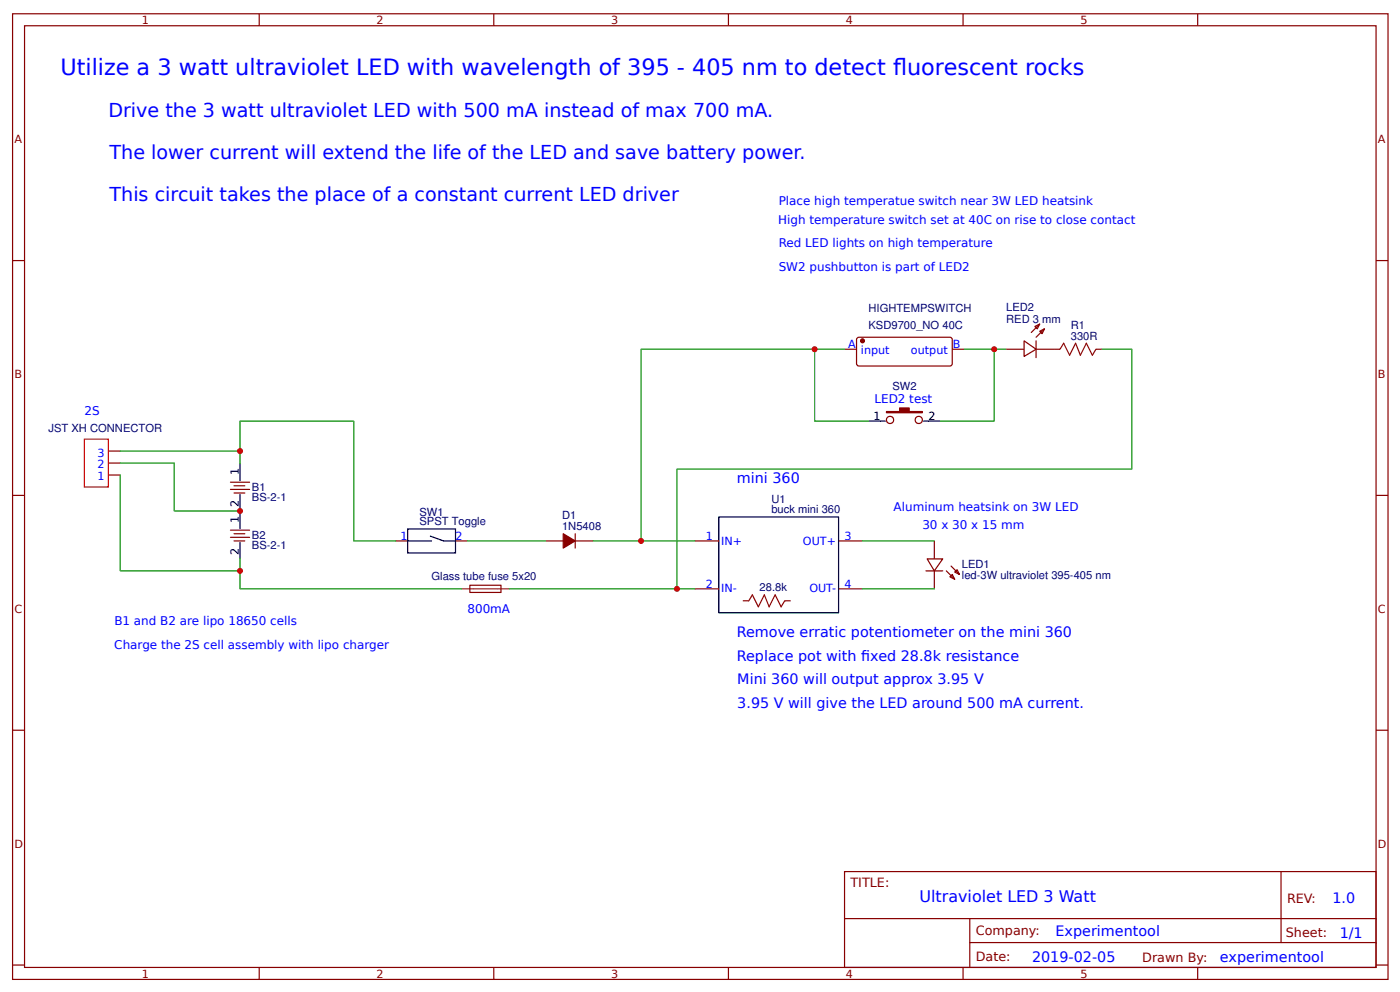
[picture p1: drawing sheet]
<svg xmlns="http://www.w3.org/2000/svg" width="309mm" height="219mm" viewBox="0 0 309 219" stroke-linecap="round" stroke-linejoin="round" font-family="sans-serif">
<defs><g id="words">
<g font-size="4.9" fill="#00f">
<text x="13.4" y="16.5">Utilize a 3 watt ultraviolet LED with wavelength of 395 - 405 nm to detect fuorescent rocks</text>
<text x="197.4" y="16.5">l</text>
</g>
<g font-size="4.2" fill="#00f">
<text x="23.9" y="25.8">Drive the 3 watt ultraviolet LED with 500 mA instead of max 700 mA.</text>
<text x="24.2" y="35.1">The lower current will extend the life of the LED and save battery power.</text>
<text x="24.2" y="44.3">This circuit takes the place of a constant current LED driver</text>
</g>
<text font-size="3.5" fill="#00f" x="203.2" y="199.3">Ultraviolet LED 3 Watt</text>
<g font-size="3.2" fill="#00f">
<text x="162.9" y="106.8">mini 360</text>
<text x="162.9" y="140.6">Remove erratic potentiometer on the mini 360</text>
<text x="162.9" y="145.9">Replace pot with fxed 28.8k resistance</text>
<text x="190.4" y="145.9">i</text>
<text x="163" y="151">Mini 360 will output approx 3.95 V</text>
<text x="163" y="156.3">3.95 V will give the LED around 500 mA current.</text>
<text x="294.5" y="199.4">1.0</text>
<text x="233.3" y="206.6">Experimentool</text>
<text x="296.1" y="207.2">1/1</text>
<text x="228.1" y="212.5">2019-02-05</text>
<text x="269.6" y="212.4">experimentool</text>
</g>
<g font-size="2.8" fill="#800">
<text x="188" y="195.9">TITLE:</text>
<text x="284.5" y="199.4">REV:</text>
<text x="215.7" y="206.6">Company:</text>
<text x="284.2" y="207">Sheet:</text>
<text x="215.7" y="212.3">Date:</text>
<text x="252.4" y="212.4">Drawn By:</text>
</g>
<g font-size="2.6" fill="#00f">
<text x="172.1" y="45.4">Place high temperatue switch near 3W LED heatsink</text>
<text x="172" y="49.5">High temperature switch set at 40C on rise to close contact</text>
<text x="172.1" y="59.9">SW2 pushbutton is part of LED2</text>
<text x="172.1" y="54.6">Red LED lights on high temperature</text>
<text x="193.3" y="89">LED2 test</text>
<text x="18.7" y="91.7">2S</text>
<text x="197.5" y="112.8">Aluminum heatsink on 3W LED</text>
<text x="203.9" y="116.8">30 x 30 x 15 mm</text>
<text x="25.3" y="138">B1 and B2 are lipo 18650 cells</text>
<text x="103.3" y="135.3">800mA</text>
<text x="25.3" y="143.3">Charge the 2S cell assembly with lipo charger</text>
</g>
<g font-size="2.5" fill="#800">
<text x="31.4" y="5.3">1</text>
<text x="83.2" y="5.3">2</text>
<text x="135.1" y="5.3">3</text>
<text x="186.9" y="5.3">4</text>
<text x="238.8" y="5.3">5</text>
<text x="3.2" y="31.6">A</text>
<text x="304.5" y="31.6">A</text>
<text x="3.2" y="83.5">B</text>
<text x="304.5" y="83.5">B</text>
<text x="3.2" y="135.3">C</text>
<text x="304.5" y="135.3">C</text>
<text x="3.2" y="187.2">D</text>
<text x="304.5" y="187.2">D</text>
<text x="31.4" y="215.9">1</text>
<text x="83.2" y="215.9">2</text>
<text x="135.1" y="215.9">3</text>
<text x="186.9" y="215.9">4</text>
<text x="238.8" y="215.9">5</text>
</g>
<g font-size="2.5" fill="#000080">
<text x="192" y="68.9">HIGHTEMPSWITCH</text>
<text x="222.4" y="71.3">RED 3 mm</text>
<text x="222.4" y="68.7">LED2</text>
<text x="192" y="72.6">KSD9700_NO 40C</text>
<text x="236.7" y="75">330R</text>
<text x="236.7" y="72.6">R1</text>
<text x="197.2" y="86.1">SW2</text>
<text x="10.7" y="95.4">JST XH CONNECTOR</text>
<text x="55.7" y="110.7">BS-2-1</text>
<text x="55.7" y="108.3">B1</text>
<text x="92.7" y="113.9">SW1</text>
<text x="170.5" y="113.4">buck mini 360</text>
<text x="170.5" y="111">U1</text>
<text x="55.7" y="118.9">B2</text>
<text x="92.7" y="116">SPST Toggle</text>
<text x="124.2" y="117.1">1N5408</text>
<text x="124.2" y="114.7">D1</text>
<text x="55.7" y="121.3">BS-2-1</text>
<text x="212.6" y="125.5">LED1</text>
<text x="95.4" y="128.2">Glass tube fuse 5x20</text>
<text x="167.9" y="130.6">28.8k</text>
<text x="212.6" y="127.9">led-3W ultraviolet 395-405 nm</text>
</g>
<g font-size="2.5" fill="#00f">
<text x="187.5" y="76.9">A</text>
<text x="210.6" y="76.9">B</text>
<text x="190.3" y="78.2">input</text>
<text x="201.3" y="78.2">output</text>
<text x="21.6" y="100.9">3</text>
<text x="21.6" y="106">1</text>
<text x="21.6" y="103.3">2</text>
<text x="88.5" y="119.2">1</text>
<text x="100.7" y="119.2">2</text>
<text x="156" y="119.2">1</text>
<text x="186.7" y="119.2">3</text>
<text x="159.4" y="120.3">IN+</text>
<text x="177.5" y="120.3">OUT+</text>
<text x="156" y="129.8">2</text>
<text x="159.4" y="130.8">IN-</text>
<text x="178.9" y="130.8">OUT-</text>
<text x="186.7" y="129.8">4</text>
</g>
<g font-size="2.5">
<text x="193" y="92.7">1</text>
<text x="205.2" y="92.7">2</text>
<text x="52.8" y="104.9" transform="rotate(-90 52.8 104.9)">1</text>
<text x="52.8" y="112" transform="rotate(-90 52.8 112)">2</text>
<text x="52.8" y="115.5" transform="rotate(-90 52.8 115.5)">1</text>
<text x="52.8" y="122.6" transform="rotate(-90 52.8 122.6)">2</text>
</g>
</g></defs>
<g fill="none" stroke="#800" stroke-width=".26">
<path d="M2.8 3h304v213.3h-304zM5.4 5.7h298.7v208h-298.7zM57.3 3v2.7M109.1 3v2.7M161 3v2.7M212.9 3v2.7M264.7 3v2.7M2.8 57.5h2.6M304.1 57.5h2.7M186.7 77.1h2.6M189.4 74.7l.4-.2 20.4 .1 .3 .4-.1 5.6-.5 .2h-20.3l-.3-.5zM210.5 77.1h2.6"/>
<path d="M222.4 77.1h4M226.4 75.3l2.6 1.8-2.6 1.6zM228.7 72.1l1.1-.5-.5 1zM229 77.1h5.3M229 75.3v3.7M229.8 73.2l1-.6-.5 1.1zM229.8 71.6l-1.9 1.8M230.8 72.6l-1.8 1.9M242.2 77.1h1.3M23.9 99.6h2.7M2.8 109.4h2.6M23.9 104.9h2.7"/>
<path d="M23.9 102.3h2.7M50.9 106.5h4.3M50.9 108.1h4.3M50.9 117.1h4.3M50.9 118.7h4.3M51.7 119.5h2.4M51.7 107.3h2.4M51.7 108.9h2.4M51.7 117.9h2.4M87.4 119.5h2.7M100.7 119.5h2.6M120.5 119.5h4"/>
<path d="M127.1 119.5h4M127.1 117.9v3.1M153.6 119.5h5.3M185.3 119.5h5.3M206.5 119.5v3.9M304.1 109.4h2.7M103.9 129.3l6.8-.1v1.6h-6.8zM153.6 130h5.3M164.2 132.7h1.3M173.4 132.7h1.4M185.3 130h5.3M204.7 126.1h3.7"/>
<path d="M204.9 123.4h3.5l-1.9 2.7zM206.5 126.1v3.9M209.2 126.1l1.8 1.8M209.9 127.4l.6-.5 .5 1zM210.2 125l1.9 1.9M211 126.3l.5-.5 .6 1.1zM2.8 161.3h2.6M304.1 161.3h2.7M186.7 192.5h117.4v21.2h-117.4zM283.1 192.5v15.7M2.8 213.1h2.6M57.3 213.7v2.6"/>
<path d="M109.1 213.7v2.6M161 213.7v2.6M186.7 202.9h117.3M212.9 213.7v2.6M214.3 208.2h89.7M214.3 202.9v10.6M264.7 213.7v2.6M304.1 213.1h2.7"/>
<circle cx="196.7" cy="92.7" r=".8"/>
<circle cx="203.1" cy="92.7" r=".8"/>
</g>
<path d="M192 93h3.7M204.1 93h3.7M53 102.3v3.9M53 109.1v7.7M53 119.7v3.7M90.1 116.8h10.6v5.3h-10.6zM90.1 119.5h5.3M95.1 118.4l2.9 1.1h2.7M158.9 114.2h26.4v21.1h-26.4z" fill="none" stroke="#000" stroke-width=".26"/>
<g fill="#800" stroke="#800" stroke-width=".26">
<path d="M124.5 117.9l2.6 1.6-2.6 1.5z"/>
<path d="M195.9 90.9h2.9v-.8h2.2v.8h2.9v.2h-8z"/>
<circle cx="190.6" cy="75.3" r=".4"/>
</g>
<path d="M102 130h10.6" fill="none" stroke="#8d2323" stroke-width=".26"/>
<g fill="none" stroke="#080" stroke-width=".26">
<path d="M180 77.1v15.9h12M186.7 77.1h-45v42.4M213.1 77.1h9.3M219.7 77.1v15.9h-11.9M243.5 77.1h6.7v26.5h-100.6v26.4M26.6 99.6h26.4M26.6 102.3h11.9v10.5h14.5M26.6 104.9v21.2h26.4M53 102.3v-9.3h25.2v26.5h9.2M103.3 119.5h17.2M131.1 119.5h22.5M190.6 119.5h15.9"/>
<path d="M53 123.4v6.6h49M112.6 130h41M190.6 130h15.9"/>
</g>
<path d="M18.7 97h5.2v10.6h-5.2z" fill="none" stroke="#f00" stroke-width=".26"/>
<path d="M234.3 77.1l.8-1.3 1.3 2.6 1.3-2.6 1.1 2.6 1.3-2.6 1.3 2.6 .8-1.3M165.5 132.7l.8-1.3 1.3 2.6 1.3-2.6 1.1 2.6 1.3-2.6 1.3 2.6 .8-1.3" fill="none" stroke="#a00000" stroke-width=".26"/>
<g fill="#c00">
<circle cx="149.6" cy="130" r=".66"/>
<circle cx="180" cy="77.1" r=".66"/>
<circle cx="141.7" cy="119.5" r=".66"/>
<circle cx="53" cy="126.1" r=".66"/>
<circle cx="53" cy="99.6" r=".66"/>
<circle cx="53" cy="112.8" r=".66"/>
<circle cx="219.7" cy="77.1" r=".66"/>
</g>
<use href="#words"/>
</svg>
